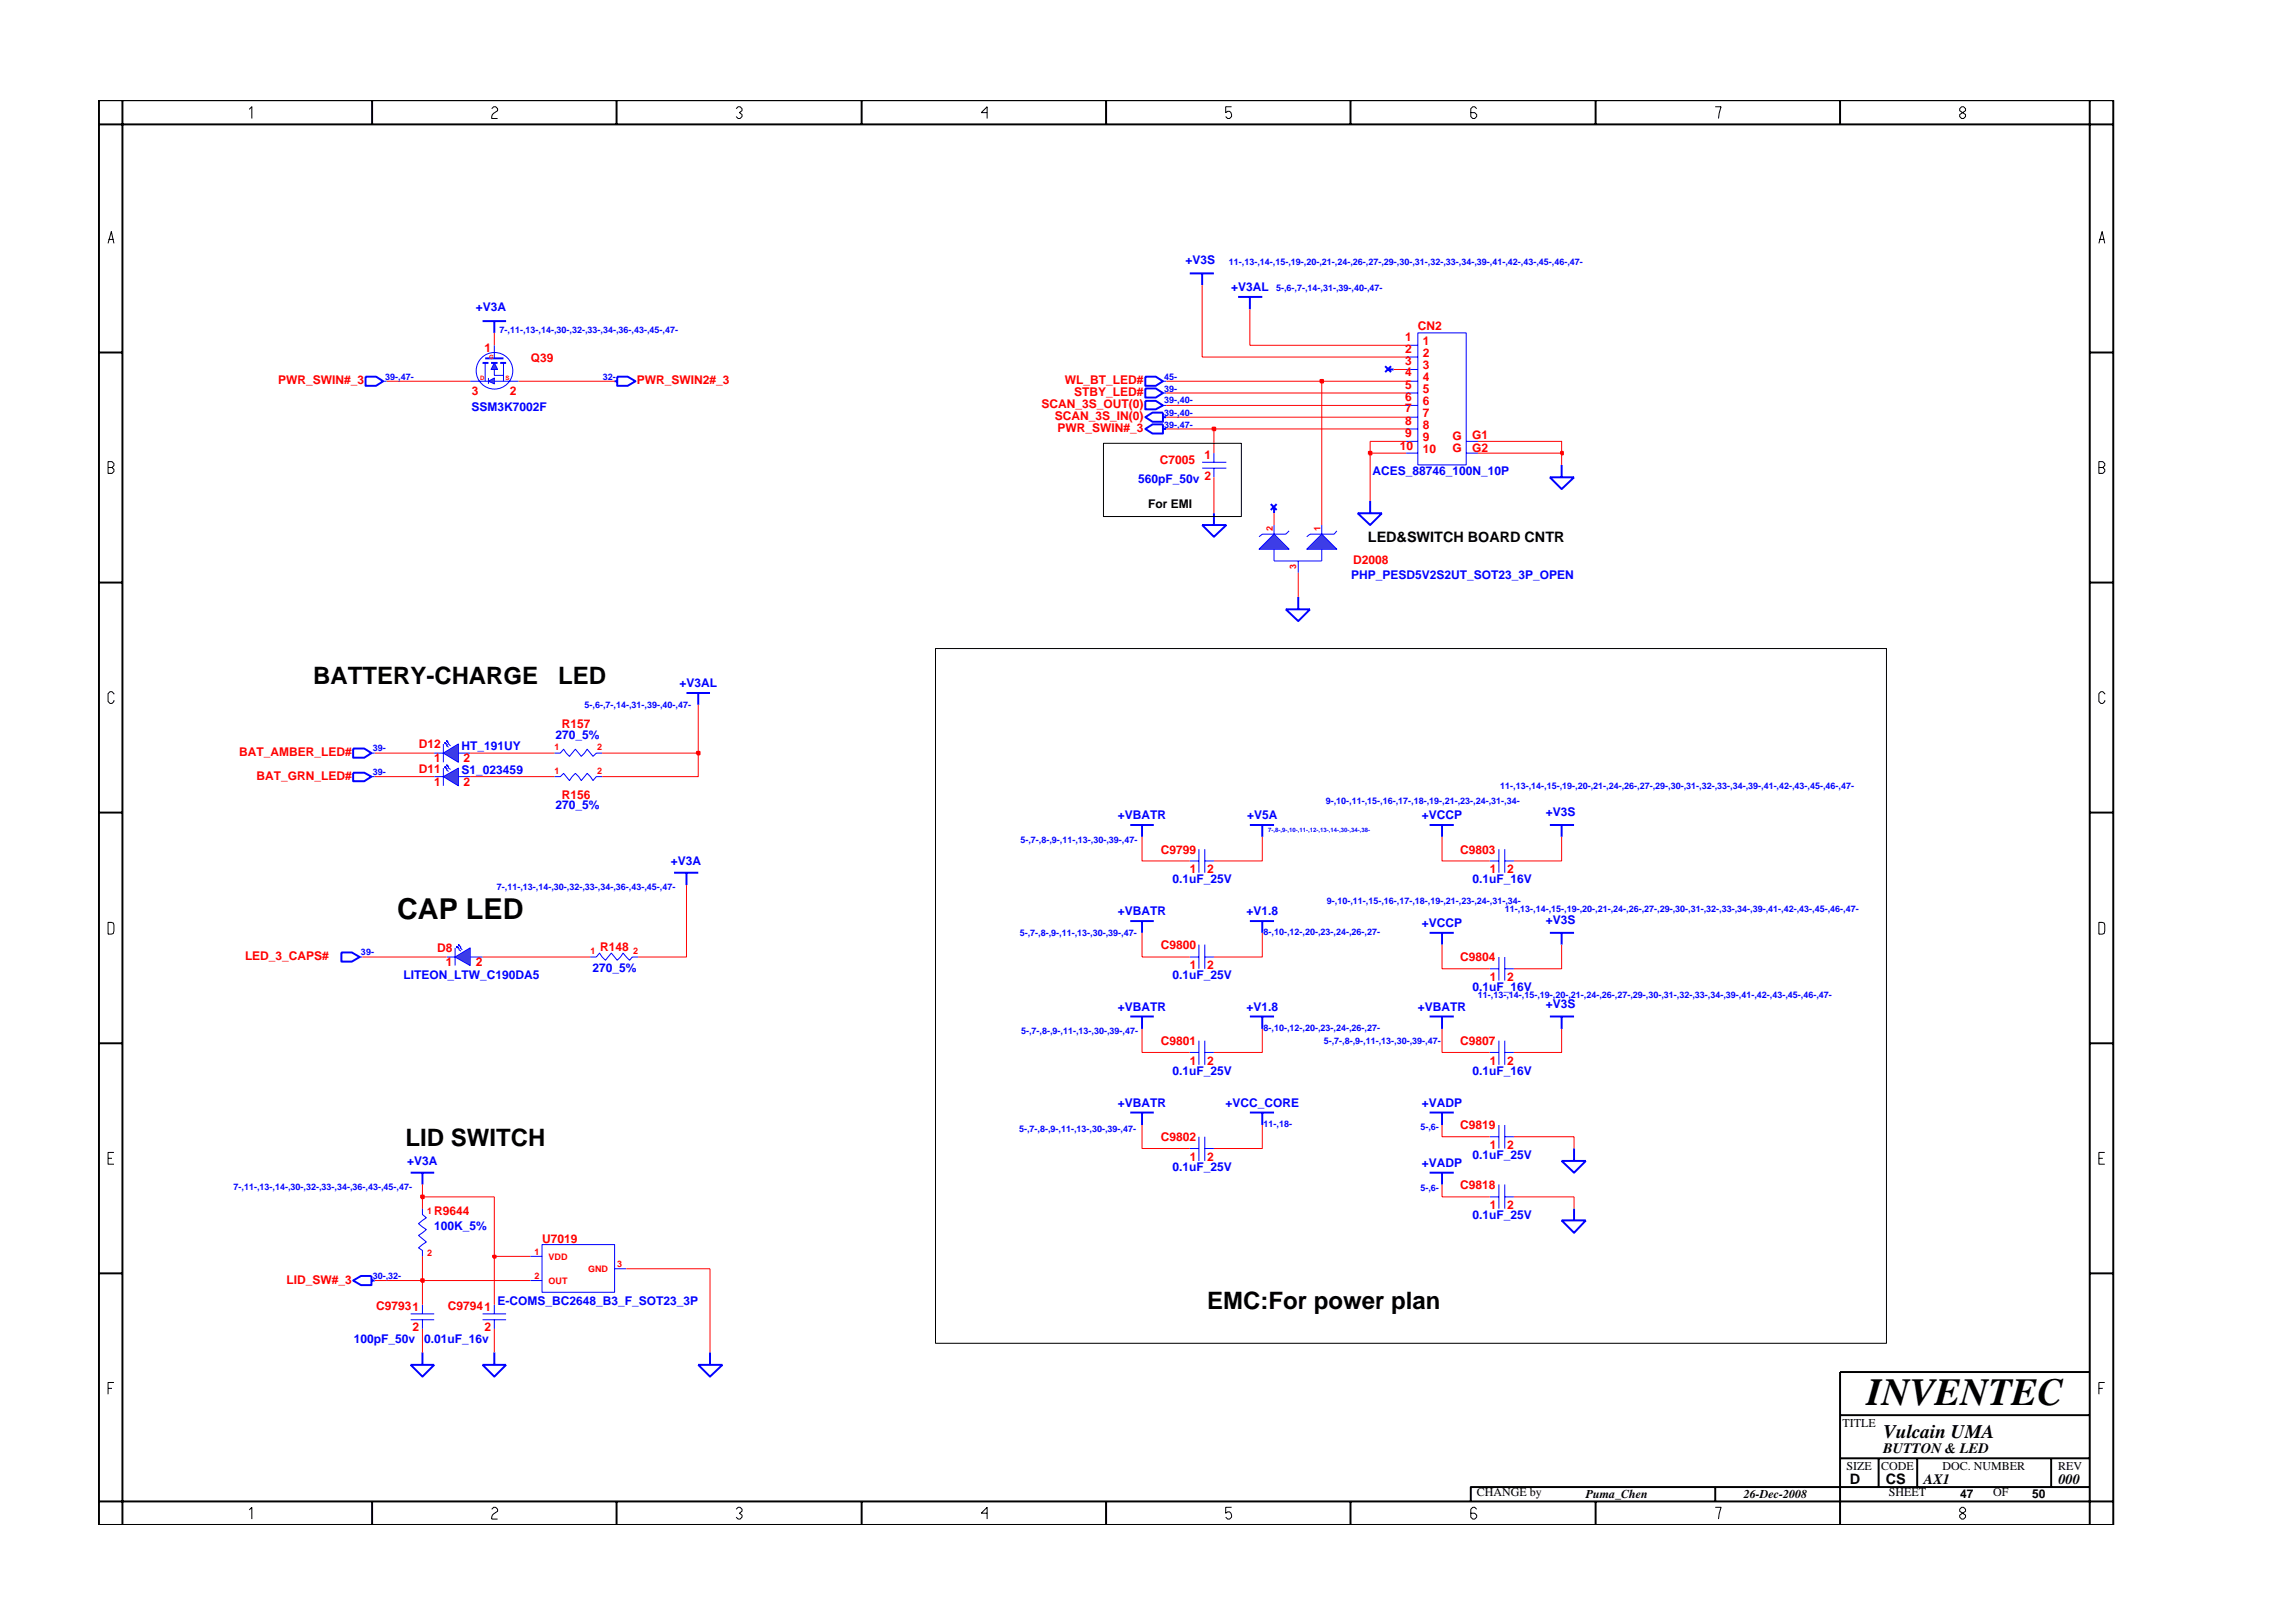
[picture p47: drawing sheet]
<svg xmlns="http://www.w3.org/2000/svg" width="297mm" height="210mm" viewBox="0 0 297 210" stroke-linecap="round" stroke-linejoin="round" font-family="sans-serif">
<defs><g id="words">
<text font-size="5" x="241.8" y="182">INVENTEC</text>
<text font-size="3.7" x="51.5" y="119">CAP LED</text>
<g font-size="3.1">
<text x="40.6" y="88.6">BATTERY-CHARGE</text>
<text x="72.3" y="88.6">LED</text>
<text x="52.5" y="148.5">LID SWITCH</text>
<text x="156.4" y="169.6">EMC:For power plan</text>
</g>
<text font-size="2.5" x="244" y="186.3">Vulcain UMA</text>
<g font-size="1.9">
<text x="177.2" y="70.2">LED&amp;SWITCH BOARD CNTR</text>
<text x="244" y="188.2">BUTTON &amp; LED</text>
<text x="239.6" y="192.2">D</text>
<text x="244.3" y="192.3">CS</text>
<text x="249.2" y="192.3">AX1</text>
<text x="266.6" y="192.2">000</text>
</g>
<g font-size="1.6" fill="#00f">
<text x="153.6" y="34.2">+V3S</text>
<text x="61.6" y="40.2">+V3A</text>
<text x="159.5" y="37.7">+V3AL</text>
<text x="61.1" y="53.3">SSM3K7002F</text>
<text x="147.4" y="62.6">560pF_50v 2</text>
<text x="177.8" y="61.6">ACES_88746_100N_10P</text>
<text x="175" y="75">PHP_PESD5V2S2UT_SOT23_3P_OPEN</text>
<text x="88" y="89">+V3AL</text>
<text x="71.9" y="95.8">270_5%</text>
<text x="59.8" y="97.1">HT_191UY</text>
<text x="59.8" y="100.3">S1_023459</text>
<text x="71.9" y="104.8">270_5%</text>
<text x="144.8" y="106.1">+VBATR</text>
<text x="161.6" y="106.1">+V5A</text>
<text x="184.2" y="106.1">+VCCP</text>
<text x="200.2" y="105.7">+V3S</text>
<text x="86.9" y="112">+V3A</text>
<text x="144.8" y="118.5">+VBATR</text>
<text x="151.9" y="114.4">0.1uF_25V</text>
<text x="161.5" y="118.5">+V1.8</text>
<text x="190.7" y="114.4">0.1uF_16V</text>
<text x="200.2" y="119.7">+V3S</text>
<text x="76.8" y="125.9">270_5%</text>
<text x="184.2" y="120.1">+VCCP</text>
<text x="52.3" y="126.8">LITEON_LTW_C190DA5</text>
<text x="144.8" y="130.9">+VBATR</text>
<text x="151.9" y="126.9">0.1uF_25V</text>
<text x="161.5" y="130.9">+V1.8</text>
<text x="183.7" y="130.9">+VBATR</text>
<text x="190.7" y="128.4">0.1uF_16V</text>
<text x="200.2" y="130.6">+V3S</text>
<text x="144.8" y="143.4">+VBATR</text>
<text x="151.9" y="139.3">0.1uF_25V</text>
<text x="158.7" y="143.4">+VCC_CORE</text>
<text x="184.2" y="143.4">+VADP</text>
<text x="190.7" y="139.3">0.1uF_16V</text>
<text x="52.8" y="150.9">+V3A</text>
<text x="151.9" y="151.8">0.1uF_25V</text>
<text x="184.2" y="151.2">+VADP</text>
<text x="190.7" y="150.1">0.1uF_25V</text>
<text x="56.2" y="159.3">100K_5%</text>
<text x="190.7" y="157.9">0.1uF_25V</text>
<text x="45.8" y="174">100pF_50v</text>
<text x="54.9" y="174">0.01uF_16v</text>
<text x="64.5" y="169">E-COMS_BC2648_B3_F_SOT23_3P</text>
</g>
<g font-size="1.6" fill="#f00">
<text x="62.7" y="45.7">1</text>
<text x="68.7" y="46.8">Q39</text>
<text x="182" y="44.1">1</text>
<text x="182" y="45.7">2</text>
<text x="182" y="47.2">3</text>
<text x="183.7" y="42.8">CN2</text>
<text x="184.3" y="44.7">1</text>
<text x="184.3" y="46.3">2</text>
<text x="184.3" y="47.9">3</text>
<text x="36.1" y="49.8">PWR_SWIN#_3</text>
<text x="61.1" y="51.2">3</text>
<text x="66.1" y="51.2">2</text>
<text x="82.5" y="49.8">PWR_SWIN2#_3</text>
<text x="134.9" y="52.8">SCAN_3S_OUT(0)</text>
<text x="137.9" y="49.8">WL_BT_LED#</text>
<text x="139.1" y="51.3">STBY_LED#</text>
<text x="182" y="51.9">6</text>
<text x="182" y="53.4">7</text>
<text x="182" y="48.8">4</text>
<text x="182" y="50.4">5</text>
<text x="184.3" y="52.5">6</text>
<text x="184.3" y="49.4">4</text>
<text x="184.3" y="50.9">5</text>
<text x="136.6" y="54.5">SCAN_3S_IN(0)</text>
<text x="137" y="56">PWR_SWIN#_3</text>
<text x="156.1" y="59.5">1</text>
<text x="181.3" y="58.3">10</text>
<text x="182" y="55">8</text>
<text x="182" y="56.6">9</text>
<text x="184.3" y="58.7">10</text>
<text x="184.3" y="54">7</text>
<text x="184.3" y="55.6">8</text>
<text x="184.3" y="57.2">9</text>
<text x="188.2" y="57">G</text>
<text x="188.2" y="58.5">G</text>
<text x="190.7" y="56.9">G1</text>
<text x="190.7" y="58.5">G2</text>
<text x="150.2" y="60.1">C7005</text>
<text x="175.3" y="73.1">D2008</text>
<text x="72.8" y="94.3">R157</text>
<text x="31" y="97.9">BAT_AMBER_LED#</text>
<text x="33.2" y="101">BAT_GRN_LED#</text>
<text x="54.2" y="96.9">D12</text>
<text x="54.2" y="100.1">D11</text>
<text x="56.2" y="101.8">1</text>
<text x="56.2" y="98.7">1</text>
<text x="60" y="101.8">2</text>
<text x="60" y="98.7">2</text>
<text x="72.8" y="103.5">R156</text>
<text x="150.4" y="110.6">C9799</text>
<text x="154.1" y="113.1">1</text>
<text x="156.4" y="113.1">2</text>
<text x="189.2" y="110.6">C9803</text>
<text x="193" y="113.1">1</text>
<text x="195.3" y="113.1">2</text>
<text x="31.7" y="124.4">LED_3_CAPS#</text>
<text x="56.6" y="123.4">D8</text>
<text x="57.8" y="125.1">1</text>
<text x="61.6" y="125.1">2</text>
<text x="77.8" y="123.2">R148</text>
<text x="150.4" y="122.9">C9800</text>
<text x="154.1" y="125.5">1</text>
<text x="156.4" y="125.5">2</text>
<text x="189.2" y="124.6">C9804</text>
<text x="193" y="127">1</text>
<text x="195.3" y="127">2</text>
<text x="150.4" y="135.4">C9801</text>
<text x="154.1" y="138">1</text>
<text x="156.4" y="138">2</text>
<text x="189.2" y="135.4">C9807</text>
<text x="193" y="138">1</text>
<text x="195.3" y="138">2</text>
<text x="150.4" y="147.8">C9802</text>
<text x="189.2" y="146.3">C9819</text>
<text x="193" y="148.8">1</text>
<text x="195.3" y="148.8">2</text>
<text x="154.1" y="150.4">1</text>
<text x="156.4" y="150.4">2</text>
<text x="189.2" y="154">C9818</text>
<text x="56.2" y="157.3">R9644</text>
<text x="70.2" y="161.1">U7019</text>
<text x="193" y="156.6">1</text>
<text x="195.3" y="156.6">2</text>
<text x="37.1" y="166.3">LID_SW#_3</text>
<text x="48.7" y="169.7">C97931</text>
<text x="53.4" y="172.5">2</text>
<text x="58" y="169.7">C97941</text>
<text x="62.7" y="172.5">2</text>
</g>
<g font-size="1.6">
<text x="148.7" y="65.8">For EMI</text>
<text x="238.7" y="184.8">TITLE</text>
<text x="239.2" y="190.4">SIZE</text>
<text x="243.7" y="190.4">CODE</text>
<text x="251.6" y="190.4">DOC. NUMBER</text>
<text x="266.6" y="190.4">REV</text>
<text x="191.3" y="193.9">CHANGE by</text>
<text x="205.4" y="194.1">Puma_Chen</text>
<text x="225.9" y="194.1">26-Dec-2008</text>
<text x="244.7" y="193.9">SHEET</text>
<text x="253.9" y="194.1">47</text>
<text x="258.2" y="193.9">OF</text>
<text x="263.3" y="194.1">50</text>
</g>
<g font-size="1.2" fill="#00f">
<text x="159.2" y="34.3">11-,13-,14-,15-,19-,20-,21-,24-,26-,27-,29-,30-,31-,32-,33-,34-,39-,41-,42-,43-,45-,46-,47-</text>
<text x="165.3" y="37.7">5-,6-,7-,14-,31-,39-,40-,47-</text>
<text x="64.7" y="43.2">7-,11-,13-,14-,30-,32-,33-,34-,36-,43-,45-,47-</text>
<text x="49.9" y="49.2">39-,47-</text>
<text x="78.1" y="49.2">32-</text>
<text x="150.8" y="52.3">39-,40-</text>
<text x="150.8" y="49.2">45-</text>
<text x="150.8" y="53.9">39-,40-</text>
<text x="150.8" y="50.7">39-</text>
<text x="150.8" y="55.4">39-,47-</text>
<text x="75.7" y="91.8">5-,6-,7-,14-,31-,39-,40-,47-</text>
<text x="48.3" y="97.3">39-</text>
<text x="48.3" y="100.4">39-</text>
<text x="171.7" y="104.1">9-,10-,11-,15-,16-,17-,18-,19-,21-,23-,24-,31-,34-</text>
<text x="194.3" y="102.2">11-,13-,14-,15-,19-,20-,21-,24-,26-,27-,29-,30-,31-,32-,33-,34-,39-,41-,42-,43-,45-,46-,47-</text>
<text x="132.2" y="109.2">5-,7-,8-,9-,11-,13-,30-,39-,47-</text>
<text x="64.4" y="115.3">7-,11-,13-,14-,30-,32-,33-,34-,36-,43-,45-,47-</text>
<text x="171.9" y="117.1">9-,10-,11-,15-,16-,17-,18-,19-,21-,23-,24-,31-,34-</text>
<text x="194.9" y="118.1">11-,13-,14-,15-,19-,20-,21-,24-,26-,27-,29-,30-,31-,32-,33-,34-,39-,41-,42-,43-,45-,46-,47-</text>
<text x="46.8" y="123.7">39-</text>
<text x="132.1" y="121.3">5-,7-,8-,9-,11-,13-,30-,39-,47-</text>
<text x="163.7" y="121.1">8-,10-,12-,20-,23-,24-,26-,27-</text>
<text x="191.5" y="129.3">11-,13-,14-,15-,19-,20-,21-,24-,26-,27-,29-,30-,31-,32-,33-,34-,39-,41-,42-,43-,45-,46-,47-</text>
<text x="132.3" y="133.9">5-,7-,8-,9-,11-,13-,30-,39-,47-</text>
<text x="163.7" y="133.6">8-,10-,12-,20-,23-,24-,26-,27-</text>
<text x="171.5" y="135.3">5-,7-,8-,9-,11-,13-,30-,39-,47-</text>
<text x="132" y="146.7">5-,7-,8-,9-,11-,13-,30-,39-,47-</text>
<text x="163.7" y="146">11-,18-</text>
<text x="184" y="146.4">5-,6-</text>
<text x="30.3" y="154.2">7-,11-,13-,14-,30-,32-,33-,34-,36-,43-,45-,47-</text>
<text x="184" y="154.2">5-,6-</text>
<text x="48.3" y="165.7">30-,32-</text>
</g>
<g font-size="1.2" fill="#f00">
<text x="164.9" y="68.8" transform="rotate(-90 164.9 68.8)">2</text>
<text x="171.1" y="68.8" transform="rotate(-90 171.1 68.8)">1</text>
<text x="167.9" y="73.7" transform="rotate(-90 167.9 73.7)">3</text>
<text x="71.8" y="100.3">1</text>
<text x="71.8" y="97.1">1</text>
<text x="77.4" y="100.3">2</text>
<text x="77.4" y="97.1">2</text>
<text x="76.5" y="123.6">1</text>
<text x="82" y="123.6">2</text>
<text x="55.3" y="157.3">1</text>
<text x="55.3" y="162.8">2</text>
<text x="69.2" y="165.7">2</text>
<text x="69.2" y="162.6">1</text>
<text x="71.1" y="163.2">VDD</text>
<text x="71.1" y="166.3">OUT</text>
<text x="76.2" y="164.8">GND</text>
<text x="80" y="164.2">3</text>
</g>
<g font-size=".8" fill="#f00">
<text x="63.3" y="46.5">G</text>
<text x="62.2" y="49.3">D</text>
<text x="65.5" y="49.3">S</text>
</g>
<text font-size=".8" fill="#00f" x="164.3" y="107.7">7-,8-,9-,10-,11-,12-,13-,14-,30-,34-,38-</text>
</g></defs>
<path d="M56.2 97.6h1.2M57.4 96.4v2.3M59.4 97.6h1.5" fill="none" stroke="#00f" stroke-width=".13"/>
<path d="M57.4 97.6l2-1.2v2.3z" fill="#3c3cc8"/>
<path d="M57.4 97.6l2-1.2v2.3z" fill="none" stroke="#00f" stroke-width=".13"/>
<path d="M57.6 96.2l.2 .1-.1 .1z" fill="#3c3cc8"/>
<path d="M57.6 96.2l.2 .1-.1 .1zM57.6 96.2l.3 .3v.1l.2 .2" fill="none" stroke="#00f" stroke-width=".13"/>
<path d="M57.9 96h.1l-.1 .1z" fill="#3c3cc8"/>
<path d="M57.4 99.5v2.3M57.9 96h.1l-.1 .1zM57.9 96l.5 .6M56.2 100.6h1.2M59.4 100.6h1.5" fill="none" stroke="#00f" stroke-width=".13"/>
<path d="M57.4 100.6l2-1.1v2.3z" fill="#3c3cc8"/>
<path d="M57.4 100.6l2-1.1v2.3z" fill="none" stroke="#00f" stroke-width=".13"/>
<path d="M57.6 99.3h.2l-.1 .2z" fill="#3c3cc8"/>
<path d="M57.6 99.3h.2l-.1 .2zM57.6 99.3l.3 .3v.2l.2 .1" fill="none" stroke="#00f" stroke-width=".13"/>
<path d="M57.9 99.1l.1 .1-.1 .1z" fill="#3c3cc8"/>
<g fill="none" stroke="#00f" stroke-width=".13">
<path d="M150.7 52.5h.4M155.7 59.9h3.2M157.3 58.7v1.2M182.1 46.3h1.6M182.1 44.7h1.6M182.1 49.4h1.6M182.1 47.9h1.6M182.1 52.5h1.6M182.1 50.9h1.6M182.1 55.6h1.6M182.1 54h1.6M182.1 58.7h1.6"/>
<path d="M182.1 57.2h1.6M183.7 43.1h6.2v17.1h-6.2zM189.9 58.7h1.6M189.9 57.2h1.6M155.7 60.6h3.2M157.3 60.6v1.2M48.1 97.6h.4M57.9 99.1l.1 .1-.1 .1zM57.9 99.1l.2 .2v.2l.3 .2M48.1 100.6h.4M71.8 100.6h.8l.4-.4 .8 .9 .7-.9 .8 .9 .8-.9 .7 .9 .4-.5h.8M57.9 124h1.1"/>
<path d="M59 122.8v2.3M60.9 124h1.6M193 136.3h1.2M194.2 134.8v3.2M194.9 136.3h1.2M194.9 134.8v3.2M193 147.3h1.2M193 155.1h1.2M194.2 145.7v3.1M194.2 153.4v3.2M194.9 145.7v3.1M194.9 153.4v3.2"/>
<path d="M194.9 147.3h1.2M194.9 155.1h1.2"/>
</g>
<g fill="none" stroke="#00f" stroke-width=".25">
<path d="M62.5 41.6h3.1M64 41.6v1.5M79.6 49.4h.4M80 48.8h1.3l1 .6-1 .6h-1.3zM148.4 51.9h1.3l1 .6-1 .5h-1.3zM179.4 47.4l.8 .8M179.8 47.9h.7M180.2 47.4l-.8 .8M155.7 68h3.2l-1.6 1.5zM157.3 66.5v1.5M175.9 66.5h3.1l-1.5 1.5zM177.5 64.9v1.6"/>
<path d="M45.7 97h1.5l.9 .6-.9 .6h-1.5zM88.9 89.8h3.1M90.5 89.8v1.5M45.7 100.1h1.5l.9 .5-.9 .6h-1.5zM87.3 113.1h3.2M88.9 113.1v1.6M200.8 106.9h3.1M202.3 106.9v1.5M185.2 131.7h3.1M186.8 131.7v1.6M53.2 151.9h3M54.7 151.9v1.5"/>
<path d="M202.3 150.4h3.1l-1.5 1.5zM203.9 148.8v1.6"/>
</g>
<path d="M59 124l1.9-1.2v2.3z" fill="#3c3cc8"/>
<path d="M59 124l1.9-1.2v2.3z" fill="none" stroke="#00f" stroke-width=".13"/>
<path d="M59.1 122.6l.3 .1-.2 .1z" fill="#3c3cc8"/>
<path d="M59.1 122.6l.3 .1-.2 .1zM59.1 122.6l.6 .6" fill="none" stroke="#00f" stroke-width=".13"/>
<path d="M59.4 122.4l.1 .1z" fill="#3c3cc8"/>
<path d="M64 44.7v1.7M59.4 122.4l.1 .1zM59.4 122.4l.3 .3-.1 .1 .3 .2" fill="none" stroke="#00f" stroke-width=".13"/>
<path d="M62.9 46.4h2.3" fill="none" stroke="#00f" stroke-width=".25"/>
<path d="M63.3 49.4l.7-.4v.7z" fill="#3c3cc8"/>
<path d="M63.3 49.4l.7-.4v.7zM63.3 49v.7" fill="none" stroke="#00f" stroke-width=".13"/>
<path d="M64 47l.5 .9h-.9z" fill="#3c3cc8"/>
<g fill="none" stroke="#00f" stroke-width=".13">
<path d="M60.9 49.4h2.4M62.9 47v2.4M64 47l.5 .9h-.9zM64 47.9v.7h1.2M64 49.4h3.2M65.2 47v2.4M150.7 49.4h.4M171.2 68v1.2M171.2 71.1v1.6M173.2 68.8l-.4 .4h-3.1l-.4 .3M62.5 170.2h3.1M62.5 171h3.1"/>
<path d="M64 169v1.2M64 171v1.2"/>
<circle cx="64.1" cy="48" r="2.37"/>
</g>
<g fill="none" stroke="#00f" stroke-width=".25">
<path d="M62.5 47h.8M63.6 47h.9M64.8 47h.8M148.4 48.8h1.3l1 .6-1 .6h-1.3zM148.4 55.6l.9-.6h1.4v1.2h-1.4zM148.4 54l.9-.5h1.4v1.1h-1.4zM150.7 55.6h.4M150.7 54h.4M164.6 65.3l.8 .8M165 65.7v.8M165.4 65.3l-.8 .8M166.6 78.9h3.1l-1.5 1.6z"/>
<path d="M168.2 77.3v1.6M200.8 61.8h3.1l-1.6 1.6zM202.3 60.2v1.6M161.9 106.9h3.1M161.9 119.3h3.1M163.5 106.9v1.5M163.5 119.3v1.5M146.4 131.7h3.1M147.9 131.7v1.6M161.9 131.7h3.1M163.5 131.7v1.6M185.2 120.8h3.1"/>
<path d="M186.8 120.8v1.6M200.8 120.8h3.1M202.3 120.8v1.6M146.4 144.1h3.1M147.9 144.1v1.6M161.9 144.1h3.1M163.5 144.1v1.6M45.7 165.9l1.1-.6h1.3v1.2h-1.3zM48.1 165.9h.4M53.2 176.8h3l-1.5 1.5zM54.7 175.2v1.6M62.5 176.8h3.1l-1.6 1.5z"/>
<path d="M64 175.2v1.6M90.5 176.8h3.1l-1.6 1.5zM92 175.2v1.6"/>
</g>
<path d="M169.3 71.1l1.9-1.9 2 1.9z" fill="#3c3cc8"/>
<path d="M165 68v1.2M165 71.1v1.6M167 68.8l-.4 .4h-3.1l-.4 .3M169.3 71.1l1.9-1.9 2 1.9z" fill="none" stroke="#00f" stroke-width=".13"/>
<path d="M165 69.2l2 1.9h-3.9z" fill="#3c3cc8"/>
<g fill="none" stroke="#00f" stroke-width=".13">
<path d="M49.6 49.4h.5M150.7 50.9h.4M165 69.2l2 1.9h-3.9zM165 72.7h6.2M168.2 72.7v1.5M71.8 97.6h.8l.4-.5 .8 .9 .7-.9 .8 .9 .8-.9 .7 .9 .4-.4h.8M154.1 111.5h1.2M155.3 110v3.1M156.1 111.5h1.2M156.1 110v3.1M193 111.5h1.2M194.2 110v3.1"/>
<path d="M194.9 111.5h1.2M194.9 110v3.1M46.6 124h.3M76.5 124h.7l.5-.5 .7 .9 .8-.9 .8 .9 .7-.9 .9 .9 .3-.4h.8M154.1 124h1.2M154.1 136.3h1.2M155.3 122.4v3.1M155.3 134.8v3.2M156.1 122.4v3.1M156.1 134.8v3.2M156.1 124h1.2M156.1 136.3h1.2"/>
<path d="M193 125.5h1.2M194.2 124v3M194.9 124v3M194.9 125.5h1.2M54.7 156.6v.7l.5 .5-1 .7 1 .8-1 .7 1 .9-1 .8 .5 .3v.8M154.1 148.8h1.2M155.3 147.3v3.1M156.1 147.3v3.1M156.1 148.8h1.2M53.2 170.2h3M53.2 171h3M54.7 169v1.2"/>
<path d="M54.7 171v1.2M68.7 162.8h1.5M68.7 165.9h1.5M70.2 161.2h9.4v6.2h-9.4zM79.6 164.4h1.5"/>
</g>
<g fill="none" stroke="#00f" stroke-width=".25">
<path d="M154.1 35.4h3.2M155.7 35.4v1.5M160.4 38.5h3.1M161.9 38.5v1.6M47.4 48.8h1.3l.9 .6-.9 .6h-1.3zM148.4 50.3h1.3l1 .6-1 .6h-1.3zM146.4 119.3h3.1M146.4 106.9h3.1M147.9 106.9v1.5M147.9 119.3v1.5M185.2 106.9h3.1M186.8 106.9v1.5"/>
<path d="M44.2 123.4h1.4l1 .6-1 .6h-1.4zM200.8 131.7h3.1M202.3 131.7v1.6M185.2 144.1h3.1M185.2 151.9h3.1M186.8 144.1v1.6M186.8 151.9v1.5M202.3 158.1h3.1l-1.5 1.6zM203.9 156.6v1.5"/>
</g>
<path d="M48.5 165.9h6.2v3.1M54.7 172.2v3M64 162.8v6.2M64 172.2v3M92 164.4v10.8" fill="none" stroke="#f00" stroke-width=".13"/>
<path d="M54.6 165.7h.3v.4h-.3z" fill="#8e2323"/>
<path d="M54.6 165.7h.3v.4h-.3z" fill="none" stroke="#f00" stroke-width=".25"/>
<path d="M54.7 162.8v3.1h14M81.1 164.4h10.9" fill="none" stroke="#f00" stroke-width=".13"/>
<path d="M63.9 162.7h.3v.2h-.3z" fill="#8e2323"/>
<path d="M63.9 162.7h.3v.2h-.3z" fill="none" stroke="#f00" stroke-width=".25"/>
<path d="M54.7 155.1v1.5M64 155.1v7.7h4.7M203.9 155.1v1.5" fill="none" stroke="#f00" stroke-width=".13"/>
<path d="M54.6 154.9h.3v.3h-.3z" fill="#8e2323"/>
<path d="M54.6 154.9h.3v.3h-.3z" fill="none" stroke="#f00" stroke-width=".25"/>
<g fill="none" stroke="#f00" stroke-width=".13">
<path d="M48.5 97.6h7.7M60.9 97.6h10.9M78 97.6h12.5v3h-12.5M48.5 100.6h7.7M60.9 100.6h10.9M88.9 114.7v9.3h-6.2M147.9 108.4v3.1h6.2M163.5 108.4v3.1h-6.2M186.8 108.4v3.1h6.2M202.3 108.4v3.1h-6.2M46.9 124h11M62.5 124h14"/>
<path d="M147.9 133.3v3h6.2M147.9 120.8v3.2h6.2M163.5 133.3v3h-6.2M163.5 120.8v3.2h-6.2M186.8 133.3v3h6.2M186.8 122.4v3.1h6.2M202.3 133.3v3h-6.2M202.3 122.4v3.1h-6.2M54.7 153.4v1.7h9.3M147.9 145.7v3.1h6.2M163.5 145.7v3.1h-6.2M186.8 145.7v1.6h6.2"/>
<path d="M186.8 153.4v1.7h6.2M196.1 155.1h7.8M196.1 147.3h7.8v1.5"/>
</g>
<path d="M90.3 97.4h.3v.3h-.3z" fill="#8e2323"/>
<path d="M90.3 97.4h.3v.3h-.3z" fill="none" stroke="#f00" stroke-width=".25"/>
<path d="M157.3 55.6v3.1M171.2 49.4v18.6M177.5 58.7v6.2M202.3 58.7v1.5M157.3 61.8v4.7M165 66.5v1.5M168.2 74.2v3.1M90.5 91.3v6.3" fill="none" stroke="#f00" stroke-width=".13"/>
<path d="M177.3 58.5h.4v.4h-.4z" fill="#8e2323"/>
<path d="M177.3 58.5h.4v.4h-.4z" fill="none" stroke="#f00" stroke-width=".25"/>
<path d="M177.5 57.2v1.5h4.6M191.5 58.7h10.8" fill="none" stroke="#f00" stroke-width=".13"/>
<path d="M202.2 58.5h.3v.4h-.3z" fill="#8e2323"/>
<path d="M202.2 58.5h.3v.4h-.3z" fill="none" stroke="#f00" stroke-width=".25"/>
<path d="M151.1 55.6h6.2M177.5 57.2h4.6M191.5 57.2h10.8v1.5" fill="none" stroke="#f00" stroke-width=".13"/>
<path d="M157.1 55.4h.3v.3h-.3z" fill="#8e2323"/>
<path d="M157.1 55.4h.3v.3h-.3z" fill="none" stroke="#f00" stroke-width=".25"/>
<path d="M50.1 49.4h10.8M67.2 49.4h12.4M151.1 54h31M151.1 52.5h31M151.1 50.9h31M151.1 49.4h20.1M157.3 55.6h24.8" fill="none" stroke="#f00" stroke-width=".13"/>
<path d="M171.1 49.2h.3v.4h-.3z" fill="#8e2323"/>
<path d="M171.1 49.2h.3v.4h-.3z" fill="none" stroke="#f00" stroke-width=".25"/>
<path d="M155.7 36.9v9.4h26.4M64 43.1v1.6M161.9 40.1v4.6h20.2M171.2 49.4h10.9M180.5 47.9h1.6" fill="none" stroke="#f00" stroke-width=".13"/>
<g fill="none" stroke="#000" stroke-width=".25">
<path d="M12.8 13h261v184.6h-261zM12.8 16.1h261M15.9 13v184.6M48.2 13v3.1M79.9 13v3.1M111.6 13v3.1M143.3 13v3.1M174.9 13v3.1M206.7 13v3.1M238.4 13v3.1M270.7 13v184.6M12.8 45.7h3.1"/>
<path d="M270.7 45.7h3.1M12.8 75.5h3.1M270.7 75.5h3.1M12.8 105.3h3.1M270.7 105.3h3.1M12.8 135.2h3.1M270.7 135.2h3.1M12.8 165h3.1M270.7 165h3.1M270.7 177.7h-32.3v19.9M12.8 194.5h261M48.2 194.5v3.1"/>
<path d="M79.9 194.5v3.1M111.6 194.5v3.1M143.3 194.5v3.1M174.9 194.5v3.1M206.7 194.5v3.1M222.2 192.6v1.9M238.4 183.3h32.3M238.4 188.9h32.3M243.4 188.9v3.7M248.4 188.9v3.7M265.7 188.9v3.7M270.7 192.6h-80.2v1.9"/>
</g>
<g fill="none" stroke="#000" stroke-width=".13">
<path d="M32.3 14.2l.3-.4v1.6M63.7 14.1l.3-.3h.2l.3 .3v.2l-.5 .4-.3 .4v.3h.8M95.4 14.1l.2-.3h.3l.2 .3v.2l-.3 .3 .3 .2v.3l-.2 .3h-.3l-.2-.3M127.9 14.6h-.8l.8-.8v1.6M159.5 13.8h-.7v.8l.2-.2a.5 .5 0 0 1 .5 .7l-.2 .3h-.3l-.2-.3M191.3 14.1l-.3-.3h-.2l-.3 .3v1l.3 .3h.2l.3-.3v-.3l-.3-.2h-.5M222.2 13.8h.8l-.4 1.6M253.9 14.1l.2-.3h.3l.2 .3v.2l-.7 .5v.3l.2 .3h.3l.2-.3v-.3l-.7-.5zM14 31.5l.4-1.5 .4 1.5M14.1 31h.6M271.9 31.5l.4-1.5 .4 1.5M272 31h.6"/>
<path d="M14 59.8h.5l.3 .3v.2l-.3 .3 .3 .2v.3l-.3 .2h-.5zM142.9 57.4h17.9v9.5h-17.9zM14 60.6h.5M271.9 60.6h.5l.3-.3v-.2l-.3-.3h-.5v1.5h.5l.3-.2v-.3l-.3-.2M14.8 89.9l-.3-.3h-.2l-.3 .3v1l.3 .2h.2l.3-.2v-.2M121.2 84h123.2v90h-123.2zM272.7 89.9l-.3-.3h-.3l-.2 .3v1l.2 .2h.3l.3-.2v-.2M14 119.5l.7 .1 .1 .2-.1 1.1-.7 .1zM271.9 119.5l.7 .1 .1 .2-.1 1.1-.7 .1zM14 150.1h.5M14.8 149.3h-.8v1.5h.8M271.9 150.1h.5"/>
<path d="M272.7 149.3h-.8v1.5h.8M14 179.9h.5M14.8 179.1h-.8v1.5M271.9 179.9h.5M272.7 179.1h-.8v1.5M32.3 195.6l.3-.3v1.5M63.7 195.5l.3-.2h.2l.3 .2v.3l-.7 .5-.1 .2v.3h.8M95.4 195.5l.2-.2h.3l.2 .2v.3l-.3 .2 .3 .3v.2l-.2 .3h-.3l-.2-.3M127.9 196h-.8l.8-.7v1.5M159.5 195.3h-.7v.7l.2-.1a.5 .5 0 0 1 .5 .6l-.2 .3h-.3l-.2-.3M191.3 195.5l-.3-.2h-.2l-.3 .2v1l.3 .3h.2l.3-.3v-.2l-.3-.3h-.5M222.2 195.3h.8l-.4 1.5"/>
<path d="M254.1 195.3l-.2 .2v.3l.7 .5v.2l-.2 .3h-.3l-.2-.3v-.2l.7-.5v-.3l-.2-.2z"/>
</g>
<use href="#words"/>
</svg>
